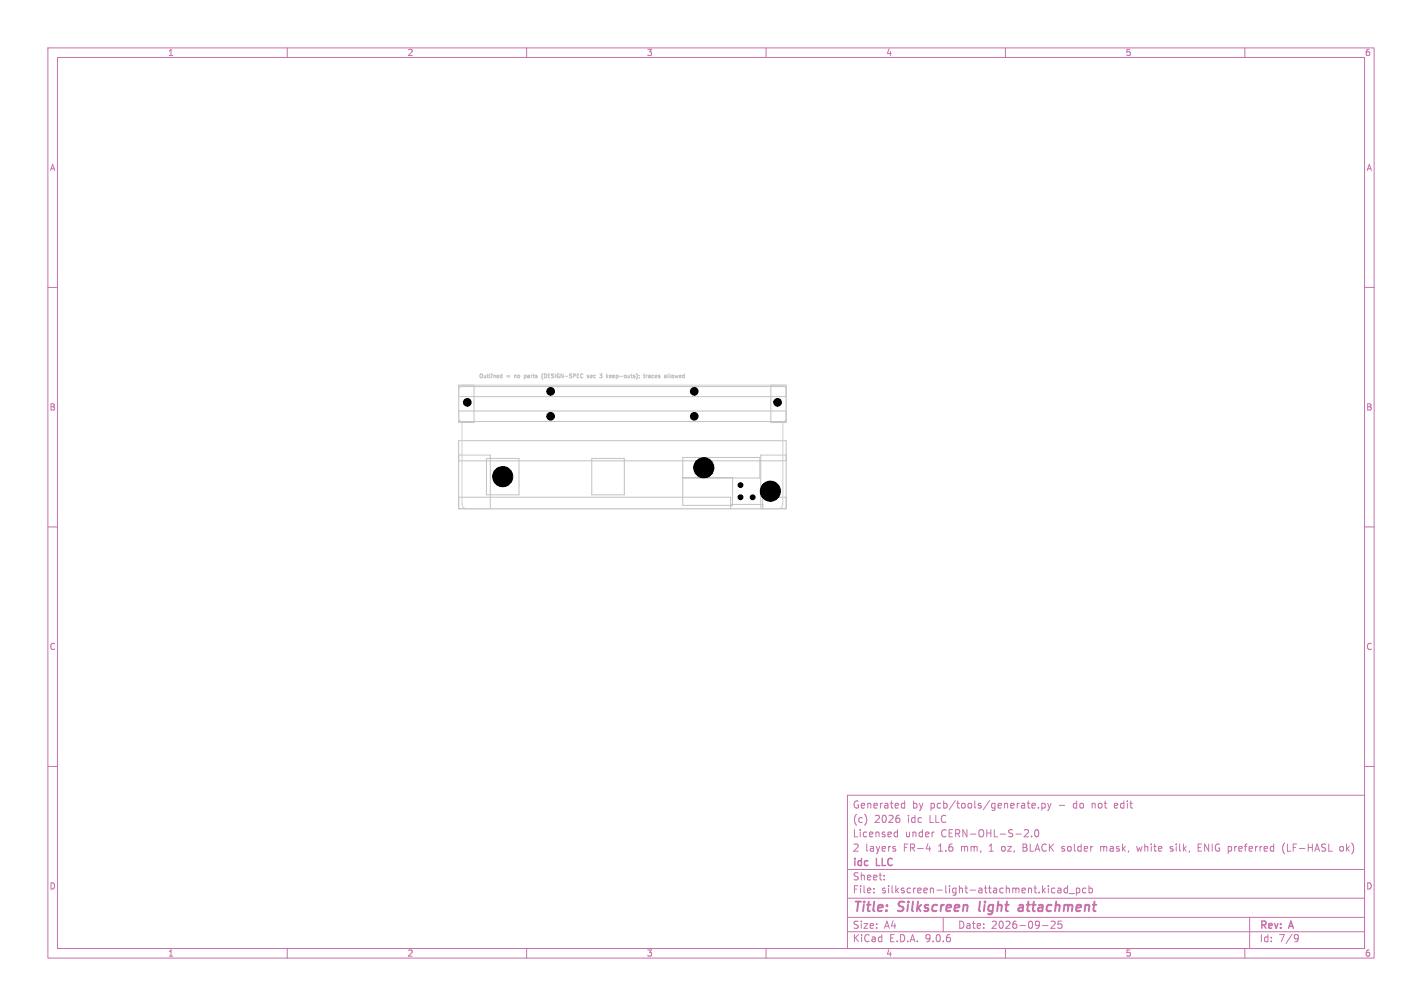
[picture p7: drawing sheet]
<svg xmlns="http://www.w3.org/2000/svg" width="297mm" height="210mm" viewBox="0 0 297 210" stroke-linecap="round" stroke-linejoin="round" font-family="sans-serif">
<defs><g id="words">
<g font-size="2.8" fill="#c872ab">
<text x="178" y="190.9">Title:</text>
<text x="187.7" y="190.9">Silkscreen</text>
<text x="205.3" y="190.9">light</text>
<text x="214.4" y="190.9">attachment</text>
</g>
<g font-size="2.1" fill="#c872ab">
<text x="178" y="172">(c)</text>
<text x="178" y="169">Generated</text>
<text x="182.6" y="172">2026</text>
<text x="189.6" y="172">idc</text>
<text x="190.5" y="169">by</text>
<text x="194.2" y="172">LLC</text>
<text x="194.3" y="169">pcb/tools/generate.py</text>
<text x="221.2" y="169">-</text>
<text x="224.4" y="169">do</text>
<text x="228.4" y="169">not</text>
<text x="233.3" y="169">edit</text>
<text x="178" y="178">2</text>
<text x="178" y="175">Licensed</text>
<text x="180.7" y="178">layers</text>
<text x="188.7" y="178">FR-4</text>
<text x="189" y="175">under</text>
<text x="196.1" y="178">1.6</text>
<text x="196.6" y="175">CERN-OHL-S-2.0</text>
<text x="201" y="178">mm,</text>
<text x="207" y="178">1</text>
<text x="209.7" y="178">oz,</text>
<text x="214.3" y="178">BLACK solder</text>
<text x="230.8" y="178">mask,</text>
<text x="238.6" y="178">white</text>
<text x="245.7" y="178">silk,</text>
<text x="251.6" y="178">ENIG preferred</text>
<text x="269.5" y="178">(LF-HASL</text>
<text x="281.7" y="178">ok)</text>
<text x="178" y="184">Sheet:</text>
<text x="178" y="181.2">idc</text>
<text x="183.1" y="181.2">LLC</text>
<text x="178" y="186.7">File:</text>
<text x="184.1" y="186.7">silkscreen-light-attachment.kicad_pcb</text>
<text x="178" y="196.9">KiCad</text>
<text x="178" y="194.1">Size:</text>
<text x="184.7" y="194.1">A4</text>
<text x="185.7" y="196.9">E.D.A.</text>
<text x="193.3" y="196.9">9.0.6</text>
<text x="200" y="194.1">Date:</text>
<text x="207" y="194.1">2026-09-25</text>
<text x="263" y="194.3">Rev:</text>
<text x="263" y="196.9">Id:</text>
<text x="267.1" y="196.9">7/9</text>
<text x="269.4" y="194.3">A</text>
</g>
<g font-size="1.8" fill="#c872ab">
<text x="35" y="11.9">1</text>
<text x="85" y="11.9">2</text>
<text x="135" y="11.9">3</text>
<text x="185" y="11.9">4</text>
<text x="235" y="11.9">5</text>
<text x="285" y="11.9">6</text>
<text x="10.3" y="35.9">A</text>
<text x="285.4" y="35.9">A</text>
<text x="10.3" y="85.9">B</text>
<text x="285.3" y="85.9">B</text>
<text x="10.3" y="135.9">C</text>
<text x="285.3" y="135.9">C</text>
<text x="10.3" y="185.9">D</text>
<text x="285.3" y="185.9">D</text>
<text x="35" y="199.9">1</text>
<text x="85" y="199.9">2</text>
<text x="135" y="199.9">3</text>
<text x="185" y="199.9">4</text>
<text x="235" y="199.9">5</text>
<text x="285" y="199.9">6</text>
</g>
<g font-size="1.1" fill="#c2c2c2">
<text x="100" y="79.1">Outlined</text>
<text x="105.9" y="79.1">=</text>
<text x="107.7" y="79.1">no</text>
<text x="110.1" y="79.1">parts</text>
<text x="114" y="79.1">(DESIGN-SPEC</text>
<text x="123.8" y="79.1">sec</text>
<text x="126.8" y="79.1">3</text>
<text x="128.4" y="79.1">keep-outs);</text>
<text x="136.5" y="79.1">traces</text>
<text x="141.1" y="79.1">allowed</text>
</g>
</g></defs>
<g fill="none" stroke="#c872ab" stroke-width=".21">
<path d="M10 10h277v190h-277zM12 12h273v186h-273zM60 10v2M110 10v2M160 10v2M210 10v2M260 10v2M10 60h2M285 60h2M10 110h2M285 110h2M10 160h2"/>
<path d="M177 166h108v32h-108zM181 170.6v1M186.9 177.2l.2 .2-.2 .3M186.9 176.7l.1 .1M186.9 174.6h.6M186.9 173.8h.6M187.5 173.2v1.5M187.8 170.8l.2 .3-.2 .5M188.4 168.6h.6M188.4 167.8h.6M189 167.2v1.5M193.5 177.2h.9"/>
<path d="M194.2 176.7v1M195 173.7h.1M213.7 176.9h.5M214 173.3l.5-.1 .3 .4-.9 1.1h.9M214.2 176.2h-.5v1.5h.5M214.5 167.7h.6M215 168.7h.1M215.5 174.6v.1M215.5 168.2l.7-.1v-.3l-.5-.1-.2 .2 .1 .7h.6M216.2 173.3l.3-.1a.8 .8 0 0 1 .5 .7 .8 .8 0 0 1-.5 .8l-.3-.1-.1-.5zM216.9 168.6v.1M217.6 167.8l.4-.1 .3 .3-.1 .6h-.6"/>
<path d="M217.6 167.7v1.5M218.8 167.7l.4 1M219.2 168.7l-.4 .5M219.5 167.7l-.3 1M229.9 176.7v1M230.3 176.7l-.4 .1M237.4 176.7l.3 1 .3-.7M245 176.8l-.4-.1-.2 .3 .6 .4M245 177.5l-.2 .2-.4-.1M250.2 176.9h.5M251 176.2h-.8v1.5h.8M268.3 176a1.72 1.72 0 0 0 0 2.3"/>
<path d="M268.9 176.2v1.5h.7M279.9 176.8l.2-.1 .4 .1 .1 .6-.1 .2-.4 .1-.2-.1zM285 160h2M60 198v2M110 198v2M160 198v2M177 194.5h108M177 191.5h108M177 187.5h108M177 181.5h108M182.5 186.3v.1M182.5 185.5v.1"/>
<path d="M184.7 183.6v.1M184.7 182.8v.1M197 191.5v3M210 198v2M217.7 193.2h1.2M219.5 192.4l.6-.1 .3 .4-.9 1.1h.9M220.3 185.5l-.4-.1-.3 .3 .1 .6h.6M221 185.5h.5l.1 .9M221.6 185.8h-.5l-.2 .2 .2 .4 .5-.1M221.7 192.3h-.7v.7l.2-.1h.5l.1 .3-.1 .5-.2 .1-.5-.1M223 185.5l-.5-.1-.3 .3 .2 .6h.6M223 184.9v1.5"/>
<path d="M223.3 186.5h1.2M224.8 185.5l.4-.1 .3 .3-.1 .6h-.6M224.8 185.4v1.5M226.8 185.5l-.4-.1-.3 .3 .1 .6h.6M227.5 185.5l.4-.1 .3 .3-.2 .6h-.5M227.5 184.9v1.5M260 198v2M261 191.5v6.5M270.6 195.1l.5 .1a.99 .99 0 0 1-.4 1.4h-.2M271.2 195.7l-.3 .3h-.3"/>
</g>
<path d="M204.7 188.2l-.1 1.9M212.9 189h.7M213.7 189.4h-.7a.4 .4 0 0 0-.3 .4 .4 .4 0 0 0 .2 .4l.7-.1" fill="none" stroke="#c872ab" stroke-width=".4"/>
<g fill="none" stroke="#c2c2c2" stroke-width=".21">
<path d="M104.9 78.1v.8l-.3-.1-.1-.4h.4M109.5 78.8h.3M109.5 78.4h.3M109.5 78.3v.8M113.4 77.9l-.2 .6 .2 .7M113.9 78.1h-.2v.8h.2M123 78.4h-.3l.3 .2v.2h-.3M123.6 78.3l-.3 .1v.4l.3 .1M123.7 78.5l-.4 .1M125.2 78.1h.5l-.2 .3M128.3 78.3l-.3 .1v.4l.3 .1M128.4 78.5l-.4 .1"/>
<path d="M134.4 78.3h.3M134.5 78.1v.6l.2 .2M135 78.3v.6M135.2 78.3l-.2 .2M135.5 78.4h.3v.4l-.3 .1v-.3l.3-.1M136.2 78.4v.4M139.9 78.1l.2 .8M140.4 78.4l.3 .1-.1 .4-.3-.2zM95.8 80.4h3.2v7.8h-3.2zM95.8 96.2h68.4M95.8 95h6.6v11.2M95.8 85.8h68.4"/>
<path d="M95.8 92h68.4v14.2h-68.4zM95.8 82.8h68.4M95.8 88h68.4M95.8 80.7h68.4M101.6 95.7h6.8v7.6h-6.8zM123.6 95.7h6.8v7.6h-6.8zM142.6 99.7h10.4v5.8h-10.4v-10h16.1v4.3h-16.1M161 80.4h3.2v7.8h-3.2zM164.2 95h-5.3v11.2M95.8 103.8h56.8v2.4M152.6 105.3h6.7M164.2 103.8h-4.9v2.4"/>
</g>
<path d="M96.1 80.7l.7-.3h66.4a1 1 0 0 1 1 1v6.2l-.1 .2-.5 .2-.1 .3v16.9a1 1 0 0 1-1 1h-65a1 1 0 0 1-1-1v-16.9l-.7-.7v-6.2z" fill="none" stroke="#d0d2cd" stroke-width=".21"/>
<g fill="#000" stroke="#000" stroke-width=".21">
<circle cx="97.6" cy="84" r=".8"/>
<circle cx="105" cy="99.5" r="2.1"/>
<circle cx="115" cy="81.7" r=".8"/>
<circle cx="115" cy="86.9" r=".8"/>
<circle cx="145" cy="81.7" r=".8"/>
<circle cx="145" cy="86.9" r=".8"/>
<circle cx="147" cy="97.7" r="2.1"/>
<circle cx="162.4" cy="84" r=".8"/>
<circle cx="154.7" cy="103.8" r=".51"/>
<circle cx="154.7" cy="101.3" r=".51"/>
<circle cx="157.2" cy="103.8" r=".51"/>
<circle cx="160.9" cy="102.5" r="2.1"/>
</g>
<use href="#words"/>
</svg>
